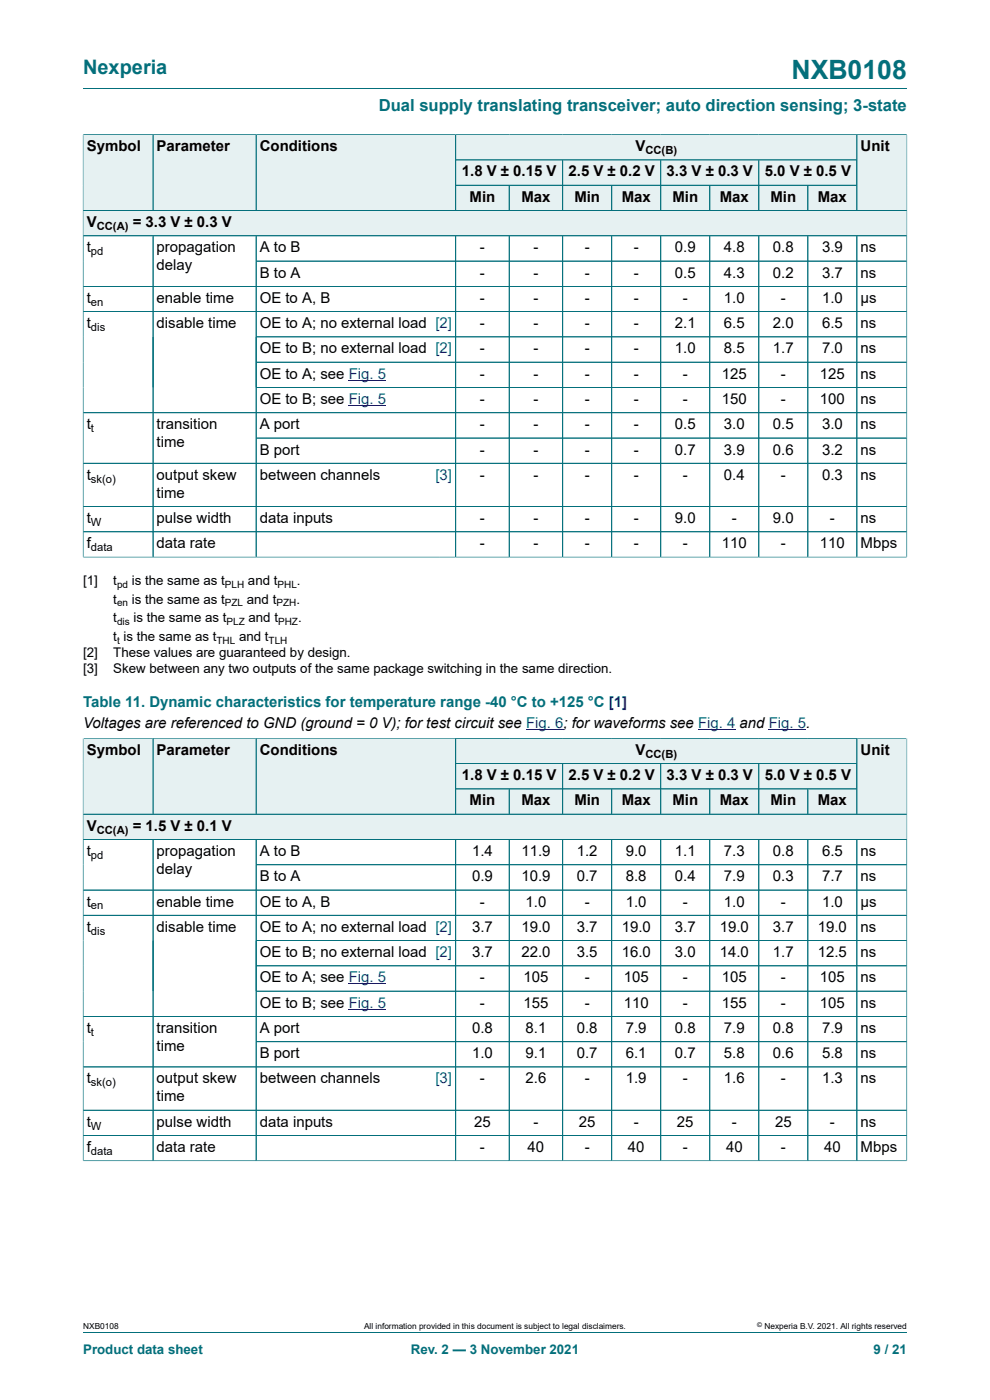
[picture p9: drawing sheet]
<svg xmlns="http://www.w3.org/2000/svg" width="210mm" height="297mm" viewBox="0 0 210 297" stroke-linecap="round" stroke-linejoin="round" font-family="sans-serif">
<defs><g id="words">
<text font-size="5.6" fill="#036f7b" x="167.9" y="16.8">NXB0108</text>
<text font-size="4.2" fill="#036f7b" x="17.6" y="15.6">Nexperia</text>
<text font-size="3.5" fill="#036f7b" x="80.3" y="23.7">Dual supply translating transceiver; auto direction sensing; 3-state</text>
<g font-size="3.2">
<text x="18.4" y="32.1">Symbol</text>
<text x="33.2" y="32.1">Parameter</text>
<text x="55.1" y="32.1">Conditions</text>
<text x="134.8" y="32.1">V</text>
<text x="182.6" y="32.1">Unit</text>
<text x="98" y="37.4">1.8 V ± 0.15 V</text>
<text x="120.6" y="37.4">2.5 V ± 0.2 V</text>
<text x="141.4" y="37.4">3.3 V ± 0.3 V</text>
<text x="162.2" y="37.4">5.0 V ± 0.5 V</text>
<text x="99.6" y="42.8">Min</text>
<text x="110.6" y="42.8">Max</text>
<text x="121.8" y="42.8">Min</text>
<text x="131.9" y="42.8">Max</text>
<text x="142.6" y="42.8">Min</text>
<text x="152.7" y="42.8">Max</text>
<text x="163.4" y="42.8">Min</text>
<text x="173.5" y="42.8">Max</text>
<text x="18.4" y="48.2">V</text>
<text x="18.4" y="53.5">t</text>
<text x="28.2" y="48.2">= 3.3 V ± 0.3 V</text>
<text x="33.2" y="53.5">propagation</text>
<text x="55.1" y="53.5">A to B</text>
<text x="101.8" y="53.5">-</text>
<text x="113.2" y="53.5">-</text>
<text x="124" y="53.5">-</text>
<text x="134.4" y="53.5">-</text>
<text x="143.2" y="53.5">0.9</text>
<text x="153.6" y="53.5">4.8</text>
<text x="164" y="53.5">0.8</text>
<text x="174.4" y="53.5">3.9</text>
<text x="182.6" y="53.5">ns</text>
<text x="33.2" y="57.3">delay</text>
<text x="55.1" y="58.9">B to A</text>
<text x="101.8" y="58.9">-</text>
<text x="113.2" y="58.9">-</text>
<text x="124" y="58.9">-</text>
<text x="134.4" y="58.9">-</text>
<text x="143.2" y="58.9">0.5</text>
<text x="153.6" y="58.9">4.3</text>
<text x="164" y="58.9">0.2</text>
<text x="174.4" y="58.9">3.7</text>
<text x="182.6" y="58.9">ns</text>
<text x="18.4" y="64.3">t</text>
<text x="33.2" y="64.3">enable time</text>
<text x="55.1" y="64.3">OE to A, B</text>
<text x="101.8" y="64.3">-</text>
<text x="113.2" y="64.3">-</text>
<text x="124" y="64.3">-</text>
<text x="134.4" y="64.3">-</text>
<text x="144.8" y="64.3">-</text>
<text x="153.6" y="64.3">1.0</text>
<text x="165.6" y="64.3">-</text>
<text x="174.4" y="64.3">1.0</text>
<text x="182.6" y="64.3">μs</text>
<text x="18.4" y="69.6">t</text>
<text x="33.2" y="69.6">disable time</text>
<text x="55.1" y="69.6">OE to A; no external load [2]</text>
<text x="101.8" y="69.6">-</text>
<text x="113.2" y="69.6">-</text>
<text x="124" y="69.6">-</text>
<text x="134.4" y="69.6">-</text>
<text x="143.2" y="69.6">2.1</text>
<text x="153.6" y="69.6">6.5</text>
<text x="164" y="69.6">2.0</text>
<text x="174.4" y="69.6">6.5</text>
<text x="182.6" y="69.6">ns</text>
<text x="55.1" y="75">OE to B; no external load [2]</text>
<text x="101.8" y="75">-</text>
<text x="113.2" y="75">-</text>
<text x="124" y="75">-</text>
<text x="134.4" y="75">-</text>
<text x="143.2" y="75">1.0</text>
<text x="153.6" y="75">8.5</text>
<text x="164" y="75">1.7</text>
<text x="174.4" y="75">7.0</text>
<text x="182.6" y="75">ns</text>
<text x="55.1" y="80.3">OE to A; see Fig. 5</text>
<text x="101.8" y="80.3">-</text>
<text x="113.2" y="80.3">-</text>
<text x="124" y="80.3">-</text>
<text x="134.4" y="80.3">-</text>
<text x="144.8" y="80.3">-</text>
<text x="153.1" y="80.3">125</text>
<text x="165.6" y="80.3">-</text>
<text x="173.9" y="80.3">125</text>
<text x="182.6" y="80.3">ns</text>
<text x="55.1" y="85.7">OE to B; see Fig. 5</text>
<text x="101.8" y="85.7">-</text>
<text x="113.2" y="85.7">-</text>
<text x="124" y="85.7">-</text>
<text x="134.4" y="85.7">-</text>
<text x="144.8" y="85.7">-</text>
<text x="153.1" y="85.7">150</text>
<text x="165.6" y="85.7">-</text>
<text x="173.9" y="85.7">100</text>
<text x="182.6" y="85.7">ns</text>
<text x="18.4" y="91.1">t</text>
<text x="33.2" y="91.1">transition</text>
<text x="33.2" y="94.9">time</text>
<text x="55.1" y="91.1">A port</text>
<text x="101.8" y="91.1">-</text>
<text x="113.2" y="91.1">-</text>
<text x="124" y="91.1">-</text>
<text x="134.4" y="91.1">-</text>
<text x="143.2" y="91.1">0.5</text>
<text x="153.6" y="91.1">3.0</text>
<text x="164" y="91.1">0.5</text>
<text x="174.4" y="91.1">3.0</text>
<text x="182.6" y="91.1">ns</text>
<text x="18.4" y="101.8">t</text>
<text x="33.2" y="101.8">output skew</text>
<text x="55.1" y="96.4">B port</text>
<text x="55.1" y="101.8">between channels</text>
<text x="101.8" y="96.4">-</text>
<text x="101.8" y="101.8">-</text>
<text x="113.2" y="96.4">-</text>
<text x="113.2" y="101.8">-</text>
<text x="124" y="96.4">-</text>
<text x="124" y="101.8">-</text>
<text x="134.4" y="96.4">-</text>
<text x="134.4" y="101.8">-</text>
<text x="143.2" y="96.4">0.7</text>
<text x="144.8" y="101.8">-</text>
<text x="153.6" y="96.4">3.9</text>
<text x="153.6" y="101.8">0.4</text>
<text x="164" y="96.4">0.6</text>
<text x="165.6" y="101.8">-</text>
<text x="174.4" y="96.4">3.2</text>
<text x="174.4" y="101.8">0.3</text>
<text x="182.6" y="96.4">ns</text>
<text x="182.6" y="101.8">ns</text>
<text x="33.2" y="105.6">time</text>
<text x="18.4" y="111">t</text>
<text x="33.2" y="111">pulse width</text>
<text x="55.1" y="111">data inputs</text>
<text x="101.8" y="111">-</text>
<text x="113.2" y="111">-</text>
<text x="124" y="111">-</text>
<text x="134.4" y="111">-</text>
<text x="143.2" y="111">9.0</text>
<text x="155.2" y="111">-</text>
<text x="164" y="111">9.0</text>
<text x="176" y="111">-</text>
<text x="182.6" y="111">ns</text>
<text x="18.4" y="116.3">f</text>
<text x="33.2" y="116.3">data rate</text>
<text x="101.8" y="116.3">-</text>
<text x="113.2" y="116.3">-</text>
<text x="124" y="116.3">-</text>
<text x="134.4" y="116.3">-</text>
<text x="144.8" y="116.3">-</text>
<text x="153.1" y="116.3">110</text>
<text x="165.6" y="116.3">-</text>
<text x="173.9" y="116.3">110</text>
<text x="182.6" y="116.3">Mbps</text>
<text x="17.6" y="154.5">Voltages are referenced to GND (ground = 0 V); for test circuit see Fig. 6; for waveforms see Fig. 4 and Fig. 5.</text>
<text x="18.4" y="160.1">Symbol</text>
<text x="33.2" y="160.1">Parameter</text>
<text x="55.1" y="160.1">Conditions</text>
<text x="134.8" y="160.1">V</text>
<text x="182.6" y="160.1">Unit</text>
<text x="98" y="165.5">1.8 V ± 0.15 V</text>
<text x="120.6" y="165.5">2.5 V ± 0.2 V</text>
<text x="141.4" y="165.5">3.3 V ± 0.3 V</text>
<text x="162.2" y="165.5">5.0 V ± 0.5 V</text>
<text x="99.6" y="170.9">Min</text>
<text x="110.6" y="170.9">Max</text>
<text x="121.8" y="170.9">Min</text>
<text x="131.9" y="170.9">Max</text>
<text x="142.6" y="170.9">Min</text>
<text x="152.7" y="170.9">Max</text>
<text x="163.4" y="170.9">Min</text>
<text x="173.5" y="170.9">Max</text>
<text x="18.4" y="176.2">V</text>
<text x="28.2" y="176.2">= 1.5 V ± 0.1 V</text>
<text x="18.4" y="181.6">t</text>
<text x="33.2" y="181.6">propagation</text>
<text x="33.2" y="185.4">delay</text>
<text x="55.1" y="181.6">A to B</text>
<text x="100.1" y="181.6">1.4</text>
<text x="110.6" y="181.6">11.9</text>
<text x="122.4" y="181.6">1.2</text>
<text x="132.8" y="181.6">9.0</text>
<text x="143.2" y="181.6">1.1</text>
<text x="153.6" y="181.6">7.3</text>
<text x="164" y="181.6">0.8</text>
<text x="174.4" y="181.6">6.5</text>
<text x="182.6" y="181.6">ns</text>
<text x="55.1" y="187">B to A</text>
<text x="100.1" y="187">0.9</text>
<text x="110.6" y="187">10.9</text>
<text x="122.4" y="187">0.7</text>
<text x="132.8" y="187">8.8</text>
<text x="143.2" y="187">0.4</text>
<text x="153.6" y="187">7.9</text>
<text x="164" y="187">0.3</text>
<text x="174.4" y="187">7.7</text>
<text x="182.6" y="187">ns</text>
<text x="18.4" y="192.3">t</text>
<text x="18.4" y="197.7">t</text>
<text x="33.2" y="192.3">enable time</text>
<text x="33.2" y="197.7">disable time</text>
<text x="55.1" y="192.3">OE to A, B</text>
<text x="55.1" y="197.7">OE to A; no external load [2]</text>
<text x="100.1" y="197.7">3.7</text>
<text x="101.8" y="192.3">-</text>
<text x="110.6" y="197.7">19.0</text>
<text x="111.5" y="192.3">1.0</text>
<text x="122.4" y="197.7">3.7</text>
<text x="124" y="192.3">-</text>
<text x="131.9" y="197.7">19.0</text>
<text x="132.8" y="192.3">1.0</text>
<text x="143.2" y="197.7">3.7</text>
<text x="144.8" y="192.3">-</text>
<text x="152.7" y="197.7">19.0</text>
<text x="153.6" y="192.3">1.0</text>
<text x="164" y="197.7">3.7</text>
<text x="165.6" y="192.3">-</text>
<text x="173.5" y="197.7">19.0</text>
<text x="174.4" y="192.3">1.0</text>
<text x="182.6" y="192.3">μs</text>
<text x="182.6" y="197.7">ns</text>
<text x="55.1" y="203">OE to B; no external load [2]</text>
<text x="100.1" y="203">3.7</text>
<text x="110.6" y="203">22.0</text>
<text x="122.4" y="203">3.5</text>
<text x="131.9" y="203">16.0</text>
<text x="143.2" y="203">3.0</text>
<text x="152.7" y="203">14.0</text>
<text x="164" y="203">1.7</text>
<text x="173.5" y="203">12.5</text>
<text x="182.6" y="203">ns</text>
<text x="55.1" y="208.4">OE to A; see Fig. 5</text>
<text x="101.8" y="208.4">-</text>
<text x="111" y="208.4">105</text>
<text x="124" y="208.4">-</text>
<text x="132.3" y="208.4">105</text>
<text x="144.8" y="208.4">-</text>
<text x="153.1" y="208.4">105</text>
<text x="165.6" y="208.4">-</text>
<text x="173.9" y="208.4">105</text>
<text x="182.6" y="208.4">ns</text>
<text x="55.1" y="213.8">OE to B; see Fig. 5</text>
<text x="101.8" y="213.8">-</text>
<text x="111" y="213.8">155</text>
<text x="124" y="213.8">-</text>
<text x="132.3" y="213.8">110</text>
<text x="144.8" y="213.8">-</text>
<text x="153.1" y="213.8">155</text>
<text x="165.6" y="213.8">-</text>
<text x="173.9" y="213.8">105</text>
<text x="182.6" y="213.8">ns</text>
<text x="18.4" y="219.1">t</text>
<text x="33.2" y="219.1">transition</text>
<text x="55.1" y="219.1">A port</text>
<text x="100.1" y="219.1">0.8</text>
<text x="111.5" y="219.1">8.1</text>
<text x="122.4" y="219.1">0.8</text>
<text x="132.8" y="219.1">7.9</text>
<text x="143.2" y="219.1">0.8</text>
<text x="153.6" y="219.1">7.9</text>
<text x="164" y="219.1">0.8</text>
<text x="174.4" y="219.1">7.9</text>
<text x="182.6" y="219.1">ns</text>
<text x="33.2" y="222.9">time</text>
<text x="55.1" y="224.5">B port</text>
<text x="100.1" y="224.5">1.0</text>
<text x="111.5" y="224.5">9.1</text>
<text x="122.4" y="224.5">0.7</text>
<text x="132.8" y="224.5">6.1</text>
<text x="143.2" y="224.5">0.7</text>
<text x="153.6" y="224.5">5.8</text>
<text x="164" y="224.5">0.6</text>
<text x="174.4" y="224.5">5.8</text>
<text x="182.6" y="224.5">ns</text>
<text x="18.4" y="229.9">t</text>
<text x="33.2" y="229.9">output skew</text>
<text x="33.2" y="233.7">time</text>
<text x="55.1" y="229.9">between channels</text>
<text x="101.8" y="229.9">-</text>
<text x="111.5" y="229.9">2.6</text>
<text x="124" y="229.9">-</text>
<text x="132.8" y="229.9">1.9</text>
<text x="144.8" y="229.9">-</text>
<text x="153.6" y="229.9">1.6</text>
<text x="165.6" y="229.9">-</text>
<text x="174.4" y="229.9">1.3</text>
<text x="182.6" y="229.9">ns</text>
<text x="18.4" y="239">t</text>
<text x="33.2" y="239">pulse width</text>
<text x="55.1" y="239">data inputs</text>
<text x="100.6" y="239">25</text>
<text x="113.2" y="239">-</text>
<text x="122.8" y="239">25</text>
<text x="134.4" y="239">-</text>
<text x="143.6" y="239">25</text>
<text x="155.2" y="239">-</text>
<text x="164.4" y="239">25</text>
<text x="176" y="239">-</text>
<text x="182.6" y="239">ns</text>
<text x="18.4" y="244.4">f</text>
<text x="33.2" y="244.4">data rate</text>
<text x="101.8" y="244.4">-</text>
<text x="111.9" y="244.4">40</text>
<text x="124" y="244.4">-</text>
<text x="133.2" y="244.4">40</text>
<text x="144.8" y="244.4">-</text>
<text x="154" y="244.4">40</text>
<text x="165.6" y="244.4">-</text>
<text x="174.8" y="244.4">40</text>
<text x="182.6" y="244.4">Mbps</text>
</g>
<g font-size="3.2" fill="#00f">
<text x="92.4" y="101.8">[3]</text>
<text x="92.4" y="229.9">[3]</text>
</g>
<text font-size="3.2" fill="#036f7b" x="17.6" y="150">Table 11. Dynamic characteristics for temperature range -40 °C to +125 °C [1]</text>
<g font-size="2.8">
<text x="17.6" y="124.1">[1]</text>
<text x="24" y="124.1">t</text>
<text x="28" y="124.1">is the same as t</text>
<text x="52.6" y="124.1">and t</text>
<text x="63" y="124.1">.</text>
<text x="24" y="128.1">t</text>
<text x="28" y="128.1">is the same as t</text>
<text x="52.4" y="128.1">and t</text>
<text x="62.9" y="128.1">.</text>
<text x="24" y="132">t</text>
<text x="24" y="136">t is the same as t</text>
<text x="28.3" y="132">is the same as t</text>
<text x="50.7" y="136">and t</text>
<text x="52.7" y="132">and t</text>
<text x="63.2" y="132">.</text>
<text x="17.6" y="139.4">[2]</text>
<text x="17.6" y="142.8">[3]</text>
<text x="24" y="139.4">These values are guaranteed by design.</text>
<text x="24" y="142.8">Skew between any two outputs of the same package switching in the same direction.</text>
</g>
<g font-size="2.8" fill="#036f7b">
<text x="17.6" y="287.2">Product data sheet</text>
<text x="87.2" y="287.2">Rev. 2 — 3 November 2021</text>
<text x="185.3" y="287.2">9 / 21</text>
</g>
<g font-size="2.4">
<text x="136.9" y="32.7">CC(B)</text>
<text x="20.5" y="48.8">CC(A)</text>
<text x="19.3" y="54.1">pd</text>
<text x="19.3" y="64.9">en</text>
<text x="19.3" y="70.2">dis</text>
<text x="19.3" y="91.7">t</text>
<text x="19.3" y="102.4">sk(o)</text>
<text x="19.3" y="111.6">W</text>
<text x="19.3" y="116.9">data</text>
<text x="136.9" y="160.8">CC(B)</text>
<text x="20.5" y="176.8">CC(A)</text>
<text x="19.3" y="182.2">pd</text>
<text x="19.3" y="192.9">en</text>
<text x="19.3" y="198.3">dis</text>
<text x="19.3" y="219.7">t</text>
<text x="19.3" y="230.5">sk(o)</text>
<text x="19.3" y="239.6">W</text>
<text x="19.3" y="245">data</text>
</g>
<g font-size="2.1">
<text x="24.8" y="124.7">pd</text>
<text x="47.7" y="124.7">PLH</text>
<text x="58.9" y="124.7">PHL</text>
<text x="24.8" y="128.6">en</text>
<text x="47.7" y="128.6">PZL</text>
<text x="58.6" y="128.6">PZH</text>
<text x="24.8" y="132.6">dis</text>
<text x="24.8" y="136.5">t</text>
<text x="45.9" y="136.5">THL</text>
<text x="48.1" y="132.6">PLZ</text>
<text x="57" y="136.5">TLH</text>
<text x="59" y="132.6">PHZ</text>
</g>
<g font-size="1.8">
<text x="17.6" y="282">NXB0108</text>
<text x="77.2" y="282">All information provided in this document is subject to legal disclaimers.</text>
<text x="162.2" y="282">Nexperia B.V. 2021. All rights reserved</text>
</g>
<text font-size="1.4" x="160.6" y="281.6">©</text>
</g></defs>
<path d="M17.6 18.8h174.8M96.7 28.6h85.1v5.3h-85.1z" fill="none" stroke="#036f7b" stroke-width=".21"/>
<path d="M96.7 28.6h85v5.3h-85z" fill="#e6f1f2"/>
<path d="M96.7 33.9h22.7v5.4h-22.7z" fill="none" stroke="#036f7b" stroke-width=".21"/>
<path d="M96.7 34h22.6v5.2h-22.6z" fill="#e6f1f2"/>
<path d="M119.4 33.9h20.8v5.4h-20.8z" fill="none" stroke="#036f7b" stroke-width=".21"/>
<path d="M119.4 34h20.7v5.2h-20.7z" fill="#e6f1f2"/>
<path d="M140.2 33.9h20.8v5.4h-20.8z" fill="none" stroke="#036f7b" stroke-width=".21"/>
<path d="M140.2 34h20.7v5.2h-20.7z" fill="#e6f1f2"/>
<path d="M161 33.9h20.8v5.4h-20.8z" fill="none" stroke="#036f7b" stroke-width=".21"/>
<path d="M161 34h20.7v5.2h-20.7z" fill="#e6f1f2"/>
<path d="M17.6 28.5v16.2h14.9v-16.1h-14.9" fill="none" stroke="#036f7b" stroke-width=".21"/>
<path d="M17.7 28.6h14.7v16h-14.7z" fill="#e6f1f2"/>
<path d="M32.5 28.6h21.8v16.1h-21.8z" fill="none" stroke="#036f7b" stroke-width=".21"/>
<path d="M32.5 28.6h21.8v16h-21.8z" fill="#e6f1f2"/>
<path d="M93.1 28.6h-38.8v16.1h38.8" fill="none" stroke="#036f7b" stroke-width=".21"/>
<path d="M54.4 28.6h38.7v16h-38.7z" fill="#e6f1f2"/>
<path d="M93.1 28.6h3.6v16.1h-3.6" fill="none" stroke="#036f7b" stroke-width=".21"/>
<g fill="#e6f1f2">
<path d="M93.1 28.6h3.5v16h-3.5z"/>
<path d="M96.7 39.4h11.2v5.2h-11.2z"/>
</g>
<path d="M96.7 39.3h11.3v5.4h-11.3z" fill="none" stroke="#036f7b" stroke-width=".21"/>
<path d="M108.1 39.4h11.2v5.2h-11.2z" fill="#e6f1f2"/>
<path d="M108 39.3h11.4v5.4h-11.4z" fill="none" stroke="#036f7b" stroke-width=".21"/>
<path d="M119.4 39.4h10.3v5.2h-10.3z" fill="#e6f1f2"/>
<path d="M119.4 39.3h10.4v5.4h-10.4z" fill="none" stroke="#036f7b" stroke-width=".21"/>
<path d="M129.8 39.4h10.3v5.2h-10.3z" fill="#e6f1f2"/>
<path d="M129.8 39.3h10.4v5.4h-10.4z" fill="none" stroke="#036f7b" stroke-width=".21"/>
<path d="M140.2 39.4h10.3v5.2h-10.3z" fill="#e6f1f2"/>
<path d="M140.2 39.3h10.4v5.4h-10.4z" fill="none" stroke="#036f7b" stroke-width=".21"/>
<path d="M150.6 39.4h10.3v5.2h-10.3z" fill="#e6f1f2"/>
<path d="M150.6 39.3h10.4v5.4h-10.4z" fill="none" stroke="#036f7b" stroke-width=".21"/>
<path d="M161 39.4h10.3v5.2h-10.3z" fill="#e6f1f2"/>
<path d="M161 39.3h10.4v5.4h-10.4z" fill="none" stroke="#036f7b" stroke-width=".21"/>
<path d="M171.4 39.4h10.3v5.2h-10.3z" fill="#e6f1f2"/>
<path d="M192.4 28.5v16.2h-21v-5.4h10.4M192.4 28.6h-10.6v16.1" fill="none" stroke="#036f7b" stroke-width=".21"/>
<path d="M181.8 28.6h10.5v16h-10.5z" fill="#e6f1f2"/>
<path d="M17.6 44.7h174.8v5.3h-174.8z" fill="none" stroke="#036f7b" stroke-width=".21"/>
<path d="M17.7 44.7h174.6v5.3h-174.6z" fill="#e6f1f2"/>
<g fill="none" stroke="#036f7b" stroke-width=".21">
<path d="M17.6 28.6v89.7M17.7 28.6h174.6M32.5 28.6v16M54.3 28.6v16M96.7 28.6v16M96.7 33.9h85M96.7 39.3h85M108 39.4v5.2M119.4 34v10.6M129.8 39.4v5.2M140.2 34v10.6M150.6 39.4v5.2"/>
<path d="M161 34v10.6M171.4 39.4v5.2M181.8 28.6v16M192.4 28.6v89.7M17.6 50h174.8M17.7 44.7h174.6M32.5 50v68.2M54.3 55.4h138.1M54.3 50v68.2M96.7 50v68.2M108 50v68.2M119.4 50v68.2"/>
<path d="M129.8 50v68.2M140.2 50v68.2M150.6 50v68.2M161 50v68.2M171.4 50v68.2M181.8 50v68.2M17.6 60.7h174.8M17.6 66.1h174.8M54.3 71.5h138.1M54.3 76.8h138.1M17.6 87.6h174.8M17.6 98.3h174.8"/>
<path d="M54.3 82.2h138.1M54.3 92.9h138.1M17.6 118.2h174.8M17.6 107.5h174.8M17.6 112.8h174.8M96.7 156.6h85.1v5.4h-85.1z"/>
</g>
<path d="M74 80.7h7.9M74 86h7.9M111.6 154.8h7.9M148.1 154.8h7.9M163.1 154.8h7.9" fill="none" stroke="#00f" stroke-width=".21"/>
<path d="M96.7 156.7h85v5.2h-85z" fill="#e6f1f2"/>
<path d="M96.7 162h22.7v5.4h-22.7z" fill="none" stroke="#036f7b" stroke-width=".21"/>
<path d="M96.7 162.1h22.6v5.2h-22.6z" fill="#e6f1f2"/>
<path d="M119.4 162h20.8v5.4h-20.8z" fill="none" stroke="#036f7b" stroke-width=".21"/>
<path d="M119.4 162.1h20.7v5.2h-20.7z" fill="#e6f1f2"/>
<path d="M140.2 162h20.8v5.4h-20.8z" fill="none" stroke="#036f7b" stroke-width=".21"/>
<path d="M140.2 162.1h20.7v5.2h-20.7z" fill="#e6f1f2"/>
<path d="M161 162h20.8v5.4h-20.8z" fill="none" stroke="#036f7b" stroke-width=".21"/>
<path d="M161 162.1h20.7v5.2h-20.7z" fill="#e6f1f2"/>
<path d="M17.6 156.6v16.1h14.9v-16.1h-14.9" fill="none" stroke="#036f7b" stroke-width=".21"/>
<path d="M17.7 156.7h14.7v16h-14.7z" fill="#e6f1f2"/>
<path d="M32.5 156.6h21.8v16.1h-21.8z" fill="none" stroke="#036f7b" stroke-width=".21"/>
<path d="M32.5 156.7h21.8v16h-21.8z" fill="#e6f1f2"/>
<path d="M54.3 156.6h42.4v16.1h-42.4z" fill="none" stroke="#036f7b" stroke-width=".21"/>
<g fill="#e6f1f2">
<path d="M54.4 156.7h42.2v16h-42.2z"/>
<path d="M96.7 167.4h11.2v5.3h-11.2z"/>
</g>
<path d="M96.7 167.4h11.3v5.3h-11.3z" fill="none" stroke="#036f7b" stroke-width=".21"/>
<path d="M108.1 167.4h11.2v5.3h-11.2z" fill="#e6f1f2"/>
<path d="M108 167.4h11.4v5.3h-11.4z" fill="none" stroke="#036f7b" stroke-width=".21"/>
<path d="M119.4 167.4h10.3v5.3h-10.3z" fill="#e6f1f2"/>
<path d="M119.4 167.4h10.4v5.3h-10.4z" fill="none" stroke="#036f7b" stroke-width=".21"/>
<path d="M129.8 167.4h10.3v5.3h-10.3z" fill="#e6f1f2"/>
<path d="M129.8 167.4h10.4v5.3h-10.4z" fill="none" stroke="#036f7b" stroke-width=".21"/>
<path d="M140.2 167.4h10.3v5.3h-10.3z" fill="#e6f1f2"/>
<path d="M140.2 167.4h10.4v5.3h-10.4z" fill="none" stroke="#036f7b" stroke-width=".21"/>
<path d="M150.6 167.4h10.3v5.3h-10.3z" fill="#e6f1f2"/>
<path d="M150.6 167.4h10.4v5.3h-10.4z" fill="none" stroke="#036f7b" stroke-width=".21"/>
<path d="M161 167.4h10.3v5.3h-10.3z" fill="#e6f1f2"/>
<path d="M161 167.4h10.4v5.3h-10.4z" fill="none" stroke="#036f7b" stroke-width=".21"/>
<path d="M171.4 167.4h10.3v5.3h-10.3z" fill="#e6f1f2"/>
<path d="M192.4 156.6v16.1h-21v-5.3h10.4M192.4 156.6h-10.6v16.1" fill="none" stroke="#036f7b" stroke-width=".21"/>
<path d="M181.8 156.7h10.5v16h-10.5z" fill="#e6f1f2"/>
<path d="M17.6 172.7h174.8v5.4h-174.8z" fill="none" stroke="#036f7b" stroke-width=".21"/>
<path d="M17.7 172.8h174.6v5.2h-174.6z" fill="#e6f1f2"/>
<g fill="none" stroke="#036f7b" stroke-width=".21">
<path d="M17.6 156.7v89.6M17.7 156.6h174.6M32.5 156.7v16M54.3 156.7v16M96.7 156.7v16M181.8 156.7v16M192.4 156.7v89.6M17.6 178.1h174.8M17.7 172.7h174.6M32.5 178.1v68.1M54.3 178.1v68.1M96.7 178.1v68.1"/>
<path d="M96.7 167.4h85M108 167.4v5.3M108 178.1v68.1M119.4 162.1v10.6M119.4 178.1v68.1M129.8 167.4v5.3M129.8 178.1v68.1M140.2 162.1v10.6M140.2 178.1v68.1M150.6 167.4v5.3M150.6 178.1v68.1M161 162.1v10.6"/>
<path d="M161 178.1v68.1M171.4 167.4v5.3M171.4 178.1v68.1M181.7 162h-85M181.8 178.1v68.1M17.6 188.8h174.8M17.6 194.2h174.8M54.3 183.5h138.1M54.3 199.5h138.1M17.6 215.6h174.8M54.3 204.9h138.1M54.3 210.3h138.1"/>
<path d="M17.6 226.4h174.8M17.6 235.5h174.8M54.3 221h138.1M17.6 246.2h174.8M17.6 240.9h174.8M17.6 282.6h174.8"/>
</g>
<path d="M74 208.7h7.9M74 214.1h7.9" fill="none" stroke="#00f" stroke-width=".21"/>
<use href="#words"/>
</svg>
